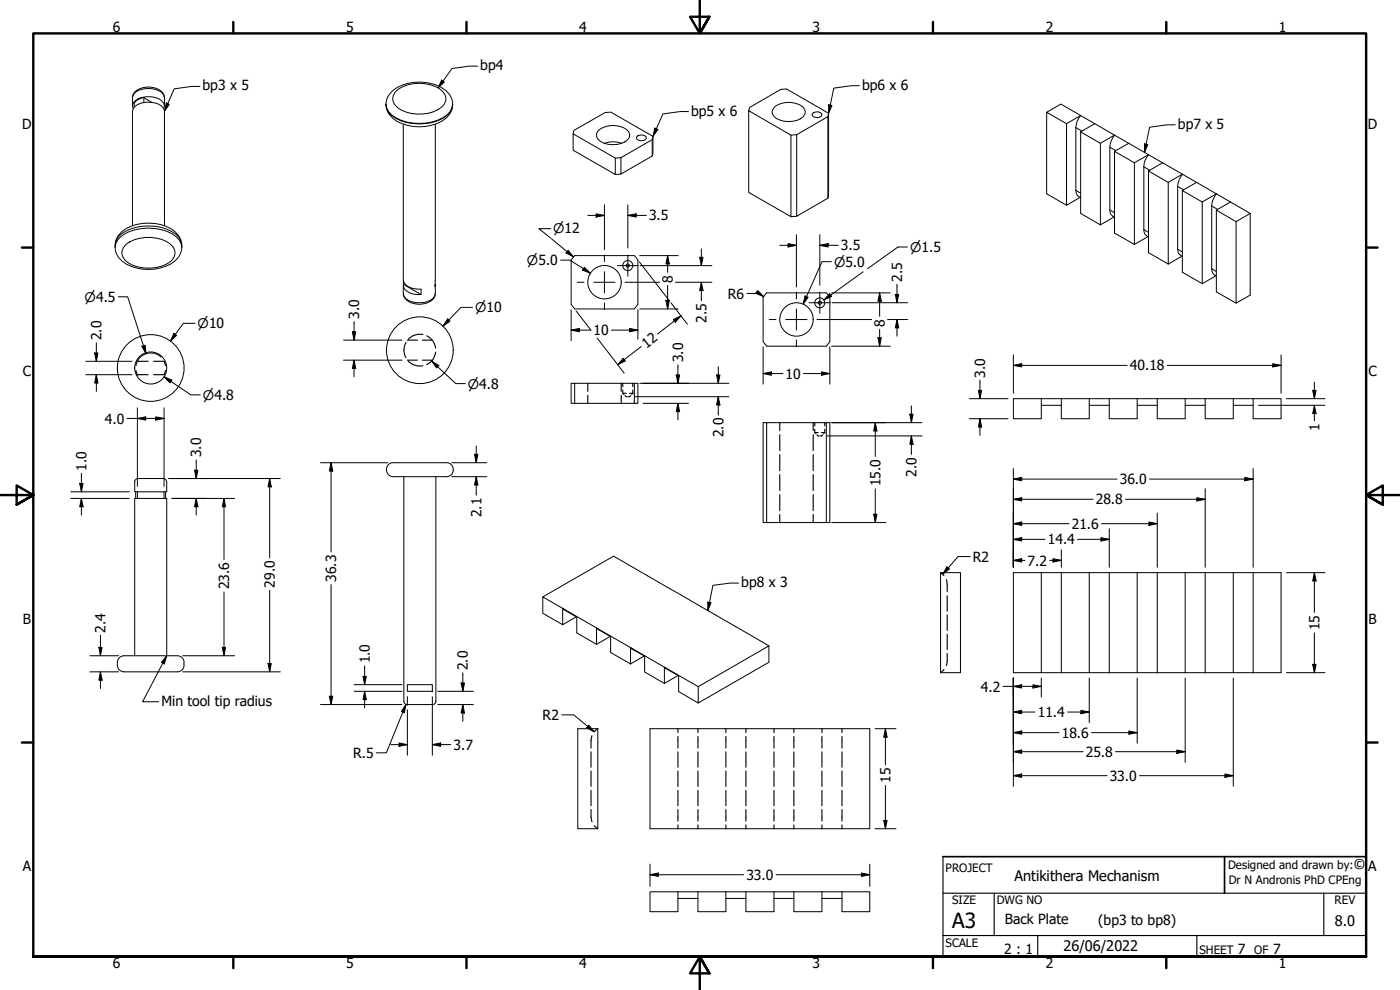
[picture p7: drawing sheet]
<svg xmlns="http://www.w3.org/2000/svg" width="420mm" height="297mm" viewBox="0 0 420 297" stroke-linecap="round" stroke-linejoin="round" font-family="sans-serif">
<defs><g id="words">
<text font-size="6.3" x="285.8" y="278.5">A3</text>
<g font-size="4.4">
<text x="406.2" y="260.8">©</text>
<text x="304.5" y="264.3">Antikithera Mechanism</text>
<text x="400.6" y="277.8">8.0</text>
<text x="319.2" y="285.4">26/06/2022</text>
</g>
<g font-size="4.2">
<text x="33.9" y="9.6">6</text>
<text x="103.8" y="9.6">5</text>
<text x="173.9" y="9.6">4</text>
<text x="243.8" y="9.6">3</text>
<text x="313.9" y="9.6">2</text>
<text x="383.8" y="9.6">1</text>
<text x="144.1" y="21">bp4</text>
<text x="60.8" y="27.1">bp3 x 5</text>
<text x="258.7" y="26.9">bp6 x 6</text>
<text x="207.4" y="34.7">bp5 x 6</text>
<text x="6.6" y="38.7">D</text>
<text x="353.5" y="38.6">bp7 x 5</text>
<text x="410.5" y="38.7">D</text>
<text x="194.8" y="66.2">3.5</text>
<text x="252.4" y="75.1">3.5</text>
<text x="201.9" y="84.8" transform="rotate(-90 201.9 84.8)">8</text>
<text x="218.4" y="89.6">R6</text>
<text x="270.7" y="84.5" transform="rotate(-90 270.7 84.5)">2.5</text>
<text x="107.8" y="95.7" transform="rotate(-90 107.8 95.7)">3.0</text>
<text x="178.1" y="100.6">10</text>
<text x="212" y="96.9" transform="rotate(-90 212 96.9)">2.5</text>
<text x="265.5" y="98" transform="rotate(-90 265.5 98)">8</text>
<text x="30.4" y="102.1" transform="rotate(-90 30.4 102.1)">2.0</text>
<text x="194" y="104.7" transform="rotate(-38 194 104.7)">12</text>
<text x="6.8" y="112.9">C</text>
<text x="205" y="108.7" transform="rotate(-90 205 108.7)">3.0</text>
<text x="235.8" y="113.6">10</text>
<text x="295.6" y="113.3" transform="rotate(-90 295.6 113.3)">3.0</text>
<text x="339.1" y="111.2">40.18</text>
<text x="410.7" y="112.9">C</text>
<text x="31.5" y="127.1">4.0</text>
<text x="217.1" y="131.2" transform="rotate(-90 217.1 131.2)">2.0</text>
<text x="396" y="129.4" transform="rotate(-90 396 129.4)">1</text>
<text x="60.4" y="137.2" transform="rotate(-90 60.4 137.2)">3.0</text>
<text x="26" y="141.2" transform="rotate(-90 26 141.2)">1.0</text>
<text x="275" y="143" transform="rotate(-90 275 143)">2.0</text>
<text x="264.2" y="145.9" transform="rotate(-90 264.2 145.9)">15.0</text>
<text x="336" y="145.3">36.0</text>
<text x="144.5" y="155.2" transform="rotate(-90 144.5 155.2)">2.1</text>
<text x="328.8" y="151.3">28.8</text>
<text x="321.6" y="158.7">21.6</text>
<text x="314.5" y="163.4">14.4</text>
<text x="292" y="168.6">R2</text>
<text x="308.4" y="169.7">7.2</text>
<text x="68.7" y="176.8" transform="rotate(-90 68.7 176.8)">23.6</text>
<text x="82.5" y="176.3" transform="rotate(-90 82.5 176.3)">29.0</text>
<text x="100.9" y="174.6" transform="rotate(-90 100.9 174.6)">36.3</text>
<text x="222.5" y="176.1">bp8 x 3</text>
<text x="6.9" y="187.2">B</text>
<text x="31.7" y="189.8" transform="rotate(-90 31.7 189.8)">2.4</text>
<text x="396" y="189.1" transform="rotate(-90 396 189.1)">15</text>
<text x="410.7" y="187.2">B</text>
<text x="111" y="199" transform="rotate(-90 111 199)">1.0</text>
<text x="140.4" y="201.1" transform="rotate(-90 140.4 201.1)">2.0</text>
<text x="294.4" y="207.5">4.2</text>
<text x="48.4" y="211.7">Min tool tip radius</text>
<text x="311.4" y="215.2">11.4</text>
<text x="162.9" y="216.1">R2</text>
<text x="318.6" y="221.3">18.6</text>
<text x="106" y="227.4">R.5</text>
<text x="136.1" y="224.9">3.7</text>
<text x="325.8" y="227.1">25.8</text>
<text x="267.2" y="234.9" transform="rotate(-90 267.2 234.9)">15</text>
<text x="333" y="234.3">33.0</text>
<text x="6.8" y="261.4">A</text>
<text x="224" y="264">33.0</text>
<text x="410.6" y="261.4">A</text>
<text x="301.6" y="277.4">Back Plate</text>
<text x="329.6" y="277.5">(bp3 to bp8)</text>
<text x="301.4" y="286.3">2 : 1</text>
<text x="371.5" y="286.2">7</text>
<text x="382.1" y="286.2">7</text>
<text x="33.9" y="290.5">6</text>
<text x="103.8" y="290.5">5</text>
<text x="173.9" y="290.5">4</text>
<text x="243.8" y="290.5">3</text>
<text x="313.9" y="290.5">2</text>
<text x="383.8" y="290.5">1</text>
</g>
<g font-size="4">
<text x="166" y="70">⌀12</text>
<text x="273.1" y="75.6">⌀1.5</text>
<text x="158.2" y="79.5">⌀5.0</text>
<text x="250.3" y="80">⌀5.0</text>
<text x="25.4" y="90.5">⌀4.5</text>
<text x="142.6" y="93.7">⌀10</text>
<text x="59.3" y="98.5">⌀10</text>
<text x="60.9" y="119.9">⌀4.8</text>
<text x="140.4" y="116.6">⌀4.8</text>
</g>
<g font-size="3.5">
<text x="283.8" y="261.7">PROJECT</text>
<text x="368.6" y="260.8">Designed and drawn by:</text>
<text x="368.8" y="265.3">Dr N Andronis PhD CPEng</text>
<text x="285.8" y="271.3">SIZE</text>
<text x="299.1" y="271.3">DWG NO</text>
<text x="400.5" y="271.3">REV</text>
<text x="283.8" y="284">SCALE</text>
<text x="360" y="286.2">SHEET</text>
<text x="376.4" y="286.2">OF</text>
</g>
</g></defs>
<!-- layer: Visible (ANSI) -->
<g fill="none" stroke="#000" stroke-width=".3">
<path d="M39.8 31.8a4.3 4.3 0 0 1 .9-4.5 6.4 6.4 0 0 1 8.2 .6l.5 1.4v2.5M40 32.6a2.15 2.15 0 0 1 1.4-2.9 7.2 7.2 0 0 1 7.2 .6l.5 .7 .3 .8-.3 .8M43.2 30.8v-1.5a4 4 0 0 0-2.9 1.7v1.2M43.2 29.3l2.3 1.4M117.9 27.2a13.7 13.7 0 0 1 15.9 0 5.4 5.4 0 0 1-1.3 9.2 14.1 14.1 0 0 1-14.6-.9 5.2 5.2 0 0 1 0-8.3zM121 37.3v46.7a3.2 3.2 0 0 0 2.7 2.5l2.7 .3v1.6M130.6 37.3v48.7v-.7M179.3 39.5a6.8 6.8 0 0 1 9.5 .2 2.16 2.16 0 0 1-1.3 2.9 7.4 7.4 0 0 1-8-.8l-.4-.8-.1-.8zM224.7 33.2l.3-1 9.3-5.4 1.8-.1 12.6 7.3v24.5l-.2 1M224.7 33.2l12.7 7.3v24.5l-12.7-7.3zM232.7 31.9a6.9 6.9 0 0 1 8.8 .9 2.13 2.13 0 0 1-1.3 2.8 7.3 7.3 0 0 1-8-.8 1.93 1.93 0 0 1 .5-2.9zM243.8 34.1a1.76 1.76 0 0 1 2.9 .4 1.82 1.82 0 0 1-3 .1z"/>
<path d="M248.7 34l-.2 1M314.1 33.7v24.5l6 3.4M320.1 37.1v24.5M324.3 34.7a6 6 0 0 0-1.4 3.6v18.8a2.06 2.06 0 0 0 1.4 2.2M324.3 34.7l-5.9-3.5-4.3 2.5 6 3.4M324.3 34.7l10.2 5.8M324.3 34.7l-4.2 2.4M324.3 39.6v24.4l5.9 3.5M324.3 39.6l5.9 3.4M328.5 37.1l-4.2 2.5M172 40.2l12.7 7.2v5l-12.7-7.3zM172 40.2l.2-1.1 9.4-5.3 1.7-.2 12.7 7.3v4.9l-.3 1"/>
<path d="M181.4 43a7.7 7.7 0 0 1 5.2 0M186.4 47.3l-1.7 .1M191.1 41.1a1.79 1.79 0 0 1 2.9 .3 1.79 1.79 0 0 1-3 .1zM195.7 41.9l-9.3 5.4v4.9l-1.7 .2M196 40.9l-.3 1v4.9l-9.3 5.4M239.1 40.4l9.4-5.4v24.5l-9.4 5.4zM239.1 40.4l-1.7 .1M324.2 59.2l-4.1 2.4M330.2 43v24.5M334.5 40.5a6.2 6.2 0 0 0-1.4 3.7v18.8a2.09 2.09 0 0 0 1.4 2.2M334.5 40.5l4.3 2.5M334.5 40.5l-4.3 2.5"/>
<path d="M334.5 45.4v24.5l5.9 3.4M334.5 45.4l5.9 3.4M338.8 43l5.9 3.4M338.8 43l-4.3 2.4M340.4 48.8v24.5M344.7 46.4a5.6 5.6 0 0 0-1.4 3.7v18.8a1.97 1.97 0 0 0 1.4 2.2M344.7 46.4l4.2 2.4M344.7 46.4l-4.3 2.4M344.7 51.3v24.5l5.9 3.4M344.7 51.3l5.9 3.4M348.9 48.8l5.9 3.5M348.9 48.8l-4.2 2.5"/>
<path d="M350.6 54.7v24.5M354.8 52.3a6.5 6.5 0 0 0-1.4 3.7v18.8a2.09 2.09 0 0 0 1.4 2.1M354.8 52.3l4.3 2.4M354.8 52.3l-4.2 2.4M354.8 57.2v24.5l6 3.4M354.8 57.2l6 3.4M359.1 54.7l10.2 5.9M359.1 54.7l-4.3 2.5M36.6 69.5a13.7 13.7 0 0 1 15.9 0 5.8 5.8 0 0 1-1.3 9.7 14.2 14.2 0 0 1-14.6-.9 5.8 5.8 0 0 1 0-8.8zM39.8 67.7v-34.3a3.2 3.2 0 0 1 2.7-2.5 6.2 6.2 0 0 1 6.6 1.7l.3 .8v34.3M172.5 76.7h17.9l1 1.3v13.3l-1 1.4h-17.9l-1.1-1.4v-13.3zM239.1 64.9l-1.7 .1"/>
<path d="M334.3 65.1l-4.1 2.4M344.6 71l-4.2 2.3M354.7 76.9l-4.1 2.3M360.8 60.6l4.2-2.4a6.5 6.5 0 0 0-1.4 3.6v18.8a2.1 2.1 0 0 0 1.4 2.2M360.8 60.6v24.5M365 63.1v24.5l6 3.4 4.2-2.5v-24.5M369.3 60.6l5.9 3.4-4.2 2.5-6-3.4M369.3 60.6l-4.3 2.5M371 66.5v24.5M121 85.6v2.5a4.3 4.3 0 0 0 4.9 3.2l1.7-.2a3.5 3.5 0 0 0 3-3v-2.5M121.1 85.3a2.42 2.42 0 0 0 1.8 2.5l1.1 .4 2.4 .2M121.1 84.3v1"/>
<path d="M121.1 85.3l5.3 3.1M229 89.2v13.3M229 89.2l1.1-1.4 17.9 .1 1 1.3v13.3l-1 1.4h-17.9l-1.1-1.4M364.9 82.7l-4.1 2.4M172.5 115h17.9v6h-17.9zM172.5 115h-1.1v6h1.1M190.4 115h1v6h-1M304.1 119.6h8.4v6h-8.4zM312.5 119.6h63.6M318.5 119.6v6h8.4v-6M332.9 119.6v6h8.4v-6M347.3 119.6v6h8.4v-6"/>
<path d="M361.7 119.6v6h8.4v-6M376.1 119.6h8.4v6h-8.4zM230.1 126.8h17.9v30h-17.9v-30h-1.1v30h1.1M248 126.8h1v30h-1M312.5 121.6h6M326.9 121.6h6M341.3 121.6h6M355.7 121.6h6M370.1 121.6h6M40.7 147.6v1.9M41.2 147.6v1.9M49.2 147.6v1.9"/>
<path d="M49.7 147.6v1.9M50 144.6v3h-9.6v-3a1 1 0 0 1 1-1h7.6a.99 .99 0 0 1 1 1M116 141v-.2a1.94 1.94 0 0 1 2-2h16a2.02 2.02 0 0 1 2 2.2M116 141a2.01 2.01 0 0 0 2 2h16a2.01 2.01 0 0 0 2-2M121.2 143v67.4M130.8 143v67.4M162.9 179.1l21.2-12.2 46.7 26.9v4.9l-21.3 12.2M162.9 179.1l6 3.4v4.9l-6-3.4zM282.3 171.8h5.9v30h-5.9zM304.1 171.8h80.4v30h-80.4zM312.5 171.8v30M318.5 171.8v30"/>
<path d="M326.9 171.8v30M332.9 171.8v30M341.3 171.8v30M347.3 171.8v30M355.7 171.8v30M361.7 171.8v30M370.1 171.8v30M376.1 171.8v30M40.4 196.8v-47.3h9.6v47.3M53.2 196.8h-16a2.45 2.45 0 0 0-2 2.4 2.45 2.45 0 0 0 2 2.4h16M53.2 196.8a2.36 2.36 0 0 1 2 3.3 2.01 2.01 0 0 1-2 1.5M173 185.1l-4.1 2.3"/>
<path d="M173.1 185l-4.2-2.5 4.2 2.7M173.1 185l5.9 3.4v4.9M173.1 185v4.9l5.9 3.4M183.1 191l-4.1 2.3M183.3 190.9l-4.3-2.5 4.3 2.6M183.3 190.9l5.9 3.4v4.9M183.3 190.9v4.9l5.9 3.4M193.3 196.8l-4.1 2.4M193.5 196.8l-4.3-2.5 4.3 2.6M193.5 196.8l5.9 3.4v4.8M193.5 196.8v4.8l5.9 3.4M230.8 193.8l-21.3 12.2"/>
<path d="M121.2 210.4a.99 .99 0 0 0 1 1h7.6a1 1 0 0 0 1-1M122.3 205.4h7.5v2h-7.5zM173.4 218.6h6v30.1h-6zM195.1 218.6h65.9v30.1h-65.9zM203.5 202.7l-4.1 2.3M203.7 202.6l-4.3-2.4 4.3 2.6M203.7 202.6l5.8 3.4v4.9l-5.8-3.4zM195.1 267.6h8.4v5.9h-8.4zM203.5 269.6h6M203.5 267.6h49.2M209.5 267.6v5.9h8.3v-5.9M217.8 269.6h6.1"/>
<path d="M223.9 267.6v5.9h8.4v-5.9M232.3 269.6h6M238.3 267.6v5.9h8.4v-5.9M246.7 269.6h6M252.7 267.6h8.3v5.9h-8.3z"/>
<circle cx="188.4" cy="79.7" r=".49"/>
<circle cx="188.4" cy="79.7" r="1.5"/>
<circle cx="181.4" cy="84.7" r="5"/>
<circle cx="239" cy="95.8" r="5"/>
<circle cx="246" cy="90.9" r=".49"/>
<circle cx="246" cy="90.9" r="1.5"/>
<circle cx="45.2" cy="110.4" r="4.8"/>
<circle cx="45.2" cy="110.4" r="10"/>
<circle cx="126" cy="105.1" r="10"/>
</g>
<!-- layer: Hidden (ANSI) -->
<g fill="none" stroke="#000" stroke-width=".34">
<path d="M40.8 111.1l.4 1.4M41.2 108.4h3.2M41.2 108.4l-.4 1.3M41.2 112.4h3.2M46.1 108.4h3.1l.5 1.3M49.7 111.1l-.5 1.3h-3.1M121.8 102.8a4.4 4.4 0 0 0 0 4.5M122.3 102.1h3M122.3 108.1h3M122.6 108.3a4.5 4.5 0 0 0 4.3 1.5M126.7 102.1h3.1M126.7 108.1h3.1"/>
<path d="M126.9 100.4a4.6 4.6 0 0 0-4.3 1.4M128.1 100.7a4.6 4.6 0 0 1 2.6 3.8M130.7 105.6a4.6 4.6 0 0 1-2.6 3.8M176.4 115v2.4M176.4 118.6v2.4M186.4 115v2.4M186.4 118.6v2.4M186.9 118h1M186.9 118l.3 .3M186.9 115v1M186.9 117v1M187.6 118.7l.3 .3h.4"/>
<path d="M188.9 118h1M189.2 118.7l-.3 .3h-.3M189.9 118l-.3 .3M189.9 115v1M189.9 117v1M234 126.8v2.4M234 130.4v4.8M234 136.4v4.8M244.1 126.8v2.4M244.1 130.4v4.8M244.1 136.4v4.8M244.5 129.8h1"/>
<path d="M244.5 129.8l.4 .3M244.5 126.8v1M244.5 128.8v1M245.2 130.5l.3 .3h.4M246.5 129.8h1M246.9 130.5l-.4 .3h-.3M247.5 129.8l-.3 .3M247.5 126.8v1M247.5 128.8v1M234 142.4v4.8M234 148.4v4.8M234 154.4v2.4"/>
<path d="M244.1 142.4v4.8M244.1 148.4v4.8M244.1 154.4v2.4M282.3 171.8l1 .9M284 173.9l.3 1.4v2.3M284.3 178.8v4.6M284.3 196v2.4l-.3 1.3M284.3 184.5v4.6M284.3 190.3v4.6M179.4 218.6l-1 1M203.5 218.6v1.2M209.5 218.6v1.2"/>
<path d="M217.8 218.6v1.2M223.9 218.6v1.2M232.3 218.6v1.2M238.3 218.6v1.2M246.7 218.6v1.2M252.7 218.6v1.2M283.3 200.9l-1 .9M177.4 225.6v4.6M177.4 231.3v4.7M177.4 237.1v4.7M177.7 220.8l-.3 1.3v2.3M203.5 221v3.4"/>
<path d="M203.5 225.6v4.6M203.5 231.3v4.7M203.5 237.1v4.7M209.5 221v3.4M209.5 225.6v4.6M209.5 231.3v4.7M209.5 237.1v4.7M217.8 221v3.4M217.8 225.6v4.6M217.8 231.3v4.7M217.8 237.1v4.7M223.9 221v3.4"/>
<path d="M223.9 225.6v4.6M223.9 231.3v4.7M223.9 237.1v4.7M232.3 221v3.4M232.3 225.6v4.6M232.3 231.3v4.7M232.3 237.1v4.7M238.3 221v3.4M238.3 225.6v4.6M238.3 231.3v4.7M238.3 237.1v4.7M246.7 221v3.4"/>
<path d="M246.7 225.6v4.6M246.7 231.3v4.7M246.7 237.1v4.7M252.7 221v3.4M252.7 225.6v4.6M252.7 231.3v4.7M252.7 237.1v4.7M177.4 242.9v2.3l.3 1.3M178.4 247.8l1 .9M203.5 242.9v3.5M203.5 247.5v1.2M209.5 242.9v3.5"/>
<path d="M209.5 247.5v1.2M217.8 242.9v3.5M217.8 247.5v1.2M223.9 242.9v3.5M223.9 247.5v1.2M232.3 242.9v3.5M232.3 247.5v1.2M238.3 242.9v3.5M238.3 247.5v1.2M246.7 242.9v3.5M246.7 247.5v1.2M252.7 242.9v3.5"/>
<path d="M252.7 247.5v1.2"/>
</g>
<g fill="#000">
<circle cx="41.2" cy="112.5" r=".17"/>
<circle cx="41.2" cy="108.4" r=".17"/>
</g>
<!-- layer: Visible Narrow (ANSI) -->
<g fill="none" stroke="#000" stroke-width=".3">
<path d="M39.8 29.3a3.1 3.1 0 0 1 2.7-2.5 6.2 6.2 0 0 1 6.6 1.7l.3 .8M115.8 31.4a4.9 4.9 0 0 0 3 4.1 15 15 0 0 0 15.4-.9l.9-1 .5-1.1 .2-1.1M115.8 31.3a4.9 4.9 0 0 0 3 4 15.2 15.2 0 0 0 15.4-.8l.9-1 .5-1.1 .2-1.1M118.7 27.6a11.3 11.3 0 0 1 14.1-.2 3.3 3.3 0 0 1-1.3 5.5 12.1 12.1 0 0 1-12.2-.6 3.1 3.1 0 0 1-.6-4.7zM322.9 38.3l1.8 1M322.9 57.1l1.4 .8M333.1 44.2l1.8 1M343.3 50.1l1.8 1M353.4 56l1.8 1M34.5 73.6a5 5 0 0 1 3-4.1 15.2 15.2 0 0 1 15.4 .8l.9 1.1 .6 1.1 .2 1.1M34.5 74.2a5 5 0 0 1 3-4.1 15.1 15.1 0 0 1 15.4 .9l.9 1 .6 1.1 .2 1.1M37.8 73.3a11.8 11.8 0 0 1 13.3-.1 3.2 3.2 0 0 1-.3 5.6 11.9 11.9 0 0 1-13.2-.7 3.1 3.1 0 0 1 .2-4.8z"/>
<path d="M333.1 63l1.4 .8M343.3 68.9l1.4 .8M353.4 74.8l1.4 .8M363.6 61.8l1.8 1.1M121 88.1a3.1 3.1 0 0 0 2.9 2.5 6.1 6.1 0 0 0 6.5-1.7l.2-.8M363.6 80.6l1.4 .9"/>
</g>
<!-- layer: Border (ANSI) -->
<g fill="none" stroke="#000" stroke-width=".72">
<path d="M70 6.6v3.4M140 6.6v3.4M210 0v10l-2.9-5h5.8l-2.9 5 2.9-5M280 6.6v3.4M350 6.6v3.4M6.6 74.3h3.4M410 74.3h3.4M0 148.5h10l-5-2.8v5.7l5-2.9-5 2.9M420 148.5h-10l5-2.8v5.7l-5-2.9 5 2.9M6.6 222.8h3.4M410 222.8h3.4M10 287v-277h400v277h-400h400"/>
<path d="M70 287v3.5M140 287v3.5M212.9 292l-2.9-5 2.9 5h-5.8l2.9-5v10M280 287v3.5M350 287v3.5"/>
</g>
<!-- layer: Title (ANSI) -->
<path d="M283 257h127v30h-127M367.5 257v11" fill="none" stroke="#000" stroke-width=".51"/>
<path d="M283 257v30M283 268h127M298.4 268v12.7M397.3 268v12.7M283 280.7h127M311.4 280.7v6.3M359.2 280.7v6.3" fill="none" stroke="#000" stroke-width=".34"/>
<!-- layer: Symbol (ANSI) -->
<g fill="none" stroke="#000" stroke-width=".3">
<path d="M143.3 19.8h-2.5l-5.2 .8-4.1 5.8M49.9 30.9l.9 .4-1.4 2.1zM60 25.9h-2.5l-5.2 .8-2.9 6.7M132.5 24l.8 .6-1.8 1.8zM196.5 38.4l.9 .4-1.4 2.1zM206.6 33.5h-2.5l-5.2 .7-2.9 6.7M248.7 31.4l1 .3-1 2.3zM257.9 25.7h-2.5l-5.2 .7-1.5 7.6M352.7 37.5h-2.5l-5.2 .7-1.5 7.5M343.5 43.2l1 .2-1 2.3zM221.7 174.9h-2.5l-5.2 .7-1.6 7.6M50 196.8l-.7 2.4-.9-.5z"/>
<path d="M50 196.8l-7.2 13.8h4.8M212.4 180.7l1 .1-1 2.4z"/>
</g>
<g fill="#000">
<path d="M49.9 30.9l.9 .4-1.4 2.1z" fill-rule="evenodd"/>
<path d="M132.5 24l.8 .6-1.8 1.8z" fill-rule="evenodd"/>
<path d="M196.5 38.4l.9 .4-1.4 2.1z" fill-rule="evenodd"/>
<path d="M248.7 31.4l1 .3-1 2.3z" fill-rule="evenodd"/>
<path d="M343.5 43.2l1 .2-1 2.3z" fill-rule="evenodd"/>
<path d="M50 196.8l-.7 2.4-.9-.5z" fill-rule="evenodd"/>
<path d="M212.4 180.7l1 .1-1 2.4z" fill-rule="evenodd"/>
</g>
<!-- layer: Dimension (ANSI) -->
<g fill="none" stroke="#000" stroke-width=".3">
<path d="M165.3 68.6h-3.5l3.5 2.8M165.5 71.6l6.6 5.5M168.2 78h2.9l6.1 4M170.5 75.1l1.6 2-2.2-1.2zM176.4 64.6h5M178.9 64.2l2.5 .4-2.5 .5zM181.4 61.5v13.4M188.4 64.6l2.5-.4v.9zM188.4 64.6h5.6M188.4 61.5v12.9M191.9 78.6l9 11.7M192 76.7h11.5"/>
<path d="M192.1 79.7h21.6M200.4 76.7l.5 2.5h-1zM200.4 76.7v5M210 77.2h1l-.5 2.5zM210.5 74.7v5M234 73.6h5M236.5 73.1l2.5 .5-2.5 .5zM239 70.4v15.7M246 73.6l2.5-.5v1zM246 73.6h5.6M246 70.4v15.2M249.5 78.5h-2.8l-5.7 12.8"/>
<path d="M272.3 74.1h-2.8l-9.2 6.5M35.5 89.1h2.8l5.5 17M58.5 97h-3.5l-3.9 5.3M105.7 99.6h1.1l-.5 2.5zM106.3 96.5v5.6M134.3 95.7l.7 .7-2.1 1.5zM141.8 92.2h-3.5l-5.4 5.7M171.4 99l2.5-.5v1.1zM171.4 92.9v9.3M172.9 93.3l4.4 5.7h-5.9M175.4 80.2l1.8 1.8-2.4-.9zM183.5 99h7.9"/>
<path d="M188.9 98.5l2.5 .5-2.5 .6zM189.6 84.7h8.4M191.4 92.9v8.9M192 92.7h11.5M199.9 90.2h1l-.5 2.5zM200.4 85.6v7.1M201.4 90.9l4.9 6.4M202.1 95.9l2.2-1.1-1.6 1.9zM202.7 84.7h11M204.3 94.8l-7 5.4M210.5 84.7l.5 2.5h-1zM210.5 84.7v5.5"/>
<path d="M224.2 88h3.6l-.7-.4 2.1 1.4M227.4 87.2l1.8 1.8-2.4-1zM241.6 88.8l.9 .4-1.5 2.1zM247.2 95.9h14.4M249 88.1l.6 .8-2.3 1.1zM249.6 87.9h17.6M249.7 90.8h22.7M259 81.6l-11.7 8.4M264 87.9l.5 2.5h-1zM264 87.9v7M264 98.8v5.1M266.4 95.9h6"/>
<path d="M268.7 88.3h1l-.5 2.5zM269.2 95.9l.5 2.5h-1zM269.2 85.3v5.5M269.2 95.9v5M25.7 112.4h13.9M25.7 108.4h13.9M28.4 105.9h1l-.5 2.5zM28.9 112.4l.5 2.5h-1zM28.9 102.9v5.5M28.9 112.4v5M42.6 103.9l1-.3 .2 2.5zM48.3 107.1a4.5 4.5 0 0 0-6.9 .9"/>
<path d="M49.2 113.1l2.4 .9-.6 .9zM49.2 113.1l8.1 5.4h2.8M52.2 100l.8 .6-1.9 1.7zM103.1 102.1h17.5M103.1 108.1h17.5M106.3 108.1l.5 2.5h-1.1zM106.3 108.1v5M129.5 108.3l2.2 1.4-.7 .7zM129.5 108.3l7.3 6.8h2.9M179.2 101.4l8.1 10.6M187 107.5l.7 .8-2.3 1.1zM190.5 119h28.2"/>
<path d="M192 115h26.7M192.4 104l-7 5.4M202.9 112.5h1.1l-.5 2.5zM203.5 109.5v5.5M215.1 112.5h1l-.5 2.5zM215.6 119l.5 2.5h-1zM215.6 110v5M215.6 119v5.6M229 112.1l2.5-.5v1zM229 112.1h5.9M229 104.1v11.2M241.1 112.1h7.9"/>
<path d="M246.5 111.6l2.5 .5-2.5 .5zM249 104.1v11.2M249.6 103.9h17.6M263.5 101.3h1l-.5 2.6zM290.9 119.6h11.6M293.6 117.1h1l-.5 2.5zM294.1 114v5.6M304.1 109.6l2.5-.5v1zM304.1 109.6h34.2M304.1 106.5v11.5M350.3 109.6h34.2M382 109.1l2.5 .5-2.5 .5z"/>
<path d="M384.5 106.5v11.5M386.1 119.6h11.5M394 117.1h1l-.5 2.5zM394.5 114.6v5M38.1 125.5h11.1M41.2 125.5l2.5-.4v1zM41.2 122.4v23.6M46.7 125.1l2.5 .4-2.5 .6zM49.2 122.4v23.6M58.9 138v5.6M96.2 138.8h20.2M99.4 138.8l.5 2.5h-1.1z"/>
<path d="M99.4 138.8v26.8M135.6 138.8h10.5M142.4 136.3h1l-.5 2.5zM142.9 133.8v5M193 121h13.6M203.5 121l.5 2.5h-1.1zM203.5 121v5M248.1 130.8h28.6M249.6 126.8h27.1M262.7 126.8l.5 2.5h-1zM262.7 126.8v10.1M273 124.3h1l-.5 2.5z"/>
<path d="M273.5 130.8l.5 2.5h-1zM273.5 121.8v5M273.5 130.8v5.5M290.9 125.6h11.6M294.1 125.6l.5 2.5h-1zM294.1 125.6v5M377.7 121.6h19.9M394.5 121.6l.5 2.5h-1zM394.5 121.6v4.7M21.3 149.5h17.5M21.3 147.6h17.5M23.9 145.1h1l-.5 2.5z"/>
<path d="M24.4 149.5l.5 2.5h-1zM24.4 142v5.6M24.4 149.5v5M50.6 143.6h33.5M51.6 149.5h18.8M58.4 141.1h1l-.5 2.5zM58.9 149.5l.5 2.5h-1zM58.9 149.5v5M67.2 149.5l.5 2.5h-1zM67.2 149.5v18.4M80.9 143.6l.5 2.5h-1zM80.9 143.6v23.8"/>
<path d="M135.6 143h10.5M142.9 143l.5 2.5h-1zM142.9 143v5.6M249.6 156.8h16.3M262.2 154.3h1l-.5 2.5zM262.7 146.7v10.1M304.1 157.1l2.5-.5v1zM304.1 149.8l2.5-.5v1zM304.1 143.7l2.5-.5v1.1zM304.1 140.6v29.6M304.1 157.1h16.7M304.1 149.8h23.9"/>
<path d="M304.1 143.7h31.1M330.6 157.1h16.7M332.9 158.7v11.5M337.8 149.8h23.9M344.8 156.6l2.5 .5-2.5 .5zM345 143.7h31.1M347.3 154v16.2M359.2 149.3l2.5 .5-2.5 .5zM361.7 146.6v23.6M373.6 143.2l2.5 .5-2.5 .6zM376.1 140.6v29.6M67.2 177.6v19.2"/>
<path d="M80.9 177.1v24.5M99.4 175.4v36M284.2 170.1l.7 .6-2 1.6zM291.2 167h-3.7l-4.6 5.3M304.1 168.1l2.5-.5v1zM304.1 161.8l2.5-.5v1zM304.1 168.1h3.5M304.1 161.8h9.5M315 168.1h3.5M316 167.6l2.5 .5-2.5 .5zM318.5 165v5.2M323.4 161.8h9.5"/>
<path d="M330.4 161.3l2.5 .5-2.5 .5zM386.1 171.8h11.5M394.5 171.8l.5 2.5h-1zM394.5 171.8v12M27 196.8h8.6M29.7 194.3h.9l-.5 2.5zM30.1 190.6v6.2M54.8 196.8h15.6M66.7 194.3h1l-.5 2.5zM80.4 199.1h1l-.5 2.5zM109.4 199.8v5.6M394 199.3h1l-.5 2.5z"/>
<path d="M394.5 189.9v11.9M27 201.6h8.6M30.1 201.6l.5 2.5h-.9zM30.1 201.6v5M54.8 201.6h29.3M96.2 211.4h24.4M98.8 208.9h1.1l-.5 2.5zM106.3 207.4h14.3M106.3 205.4h14.3M109 202.9h.9l-.5 2.5zM109.4 207.4l.5 2.5h-.9zM109.4 207.4v5"/>
<path d="M121.8 211.4l-.4 2.5-1-.4zM121.8 211.4l-5.8 14.5h-3.1M122.3 209v2.6M122.3 213v13.6M129.8 209v17.6M131.4 207.4h10.7M131.4 211.4h10.7M138.4 204.9h1l-.5 2.5zM138.9 211.4l.5 2.5h-1zM138.9 201.9v5.5M138.9 211.4v5M168.6 214.5h3.6l6.1 5.1"/>
<path d="M176.7 217.6l1.6 2-2.2-1.2zM262.6 218.6h6.3M265.7 218.6l.5 2.6h-1zM265.7 218.6v10.9M301 205.9h11.5M304.1 205.9l2.5-.4v.9zM304.1 213.6l2.5-.5v1.1zM304.1 219.8l2.5-.5v1zM304.1 203.4v32.5M304.1 213.6h6.5M304.1 219.8h13.7M310 205.5l2.5 .4-2.5 .5z"/>
<path d="M312.5 203.4v5.7M320.4 213.6h6.5M324.4 213.1l2.5 .5-2.5 .6zM326.9 203.4v13.4M327.6 219.8h13.7M338.8 219.3l2.5 .5-2.5 .5zM341.3 203.4v19.6M355.7 203.4v25.3M370.1 203.4v32.5M386.1 201.8h11.5M117.3 223.4h5M119.8 222.9l2.5 .5-2.5 .5z"/>
<path d="M129.8 223.4l2.4-.5v1zM129.8 223.4h5.5M265.7 235.7v13M304.1 225.5l2.5-.5v1zM304.1 232.7l2.5-.5v1zM304.1 225.5h20.9M304.1 232.7h28.1M334.8 225.5h20.9M342 232.7h28.1M353.2 225l2.5 .5-2.5 .5zM367.6 232.2l2.5 .5-2.5 .5zM195.1 259.3v6.7"/>
<path d="M261 259.3v6.7M262.6 248.7h6.3M265.2 246.2h1l-.5 2.5zM195.1 262.5l2.5-.6v1.1zM195.1 262.5h28.1M232.9 262.5h28.1M258.5 261.9l2.5 .6-2.5 .5z"/>
</g>
<g fill="#000">
<path d="M170.5 75.1l1.6 2-2.2-1.2z" fill-rule="evenodd"/>
<path d="M178.9 64.2l2.5 .4-2.5 .5z" fill-rule="evenodd"/>
<path d="M188.4 64.6l2.5-.4v.9z" fill-rule="evenodd"/>
<path d="M200.4 76.7l.5 2.5h-1z" fill-rule="evenodd"/>
<path d="M210 77.2h1l-.5 2.5z" fill-rule="evenodd"/>
<path d="M236.5 73.1l2.5 .5-2.5 .5z" fill-rule="evenodd"/>
<path d="M246 73.6l2.5-.5v1z" fill-rule="evenodd"/>
<path d="M105.7 99.6h1.1l-.5 2.5z" fill-rule="evenodd"/>
<path d="M134.3 95.7l.7 .7-2.1 1.5z" fill-rule="evenodd"/>
<path d="M171.4 99l2.5-.5v1.1z" fill-rule="evenodd"/>
<path d="M175.4 80.2l1.8 1.8-2.4-.9z" fill-rule="evenodd"/>
<path d="M188.9 98.5l2.5 .5-2.5 .6z" fill-rule="evenodd"/>
<path d="M199.9 90.2h1l-.5 2.5z" fill-rule="evenodd"/>
<path d="M202.1 95.9l2.2-1.1-1.6 1.9z" fill-rule="evenodd"/>
<path d="M210.5 84.7l.5 2.5h-1z" fill-rule="evenodd"/>
<path d="M227.4 87.2l1.8 1.8-2.4-1z" fill-rule="evenodd"/>
<path d="M241.6 88.8l.9 .4-1.5 2.1z" fill-rule="evenodd"/>
<path d="M249 88.1l.6 .8-2.3 1.1z" fill-rule="evenodd"/>
<path d="M264 87.9l.5 2.5h-1z" fill-rule="evenodd"/>
<path d="M268.7 88.3h1l-.5 2.5z" fill-rule="evenodd"/>
<path d="M269.2 95.9l.5 2.5h-1z" fill-rule="evenodd"/>
<path d="M28.4 105.9h1l-.5 2.5z" fill-rule="evenodd"/>
<path d="M28.9 112.4l.5 2.5h-1z" fill-rule="evenodd"/>
<path d="M42.6 103.9l1-.3 .2 2.5z" fill-rule="evenodd"/>
<path d="M49.2 113.1l2.4 .9-.6 .9z" fill-rule="evenodd"/>
<path d="M52.2 100l.8 .6-1.9 1.7z" fill-rule="evenodd"/>
<path d="M106.3 108.1l.5 2.5h-1.1z" fill-rule="evenodd"/>
<path d="M129.5 108.3l2.2 1.4-.7 .7z" fill-rule="evenodd"/>
<path d="M187 107.5l.7 .8-2.3 1.1z" fill-rule="evenodd"/>
<path d="M202.9 112.5h1.1l-.5 2.5z" fill-rule="evenodd"/>
<path d="M215.1 112.5h1l-.5 2.5z" fill-rule="evenodd"/>
<path d="M229 112.1l2.5-.5v1z" fill-rule="evenodd"/>
<path d="M246.5 111.6l2.5 .5-2.5 .5z" fill-rule="evenodd"/>
<path d="M263.5 101.3h1l-.5 2.6z" fill-rule="evenodd"/>
<path d="M293.6 117.1h1l-.5 2.5z" fill-rule="evenodd"/>
<path d="M304.1 109.6l2.5-.5v1z" fill-rule="evenodd"/>
<path d="M382 109.1l2.5 .5-2.5 .5z" fill-rule="evenodd"/>
<path d="M394 117.1h1l-.5 2.5z" fill-rule="evenodd"/>
<path d="M41.2 125.5l2.5-.4v1z" fill-rule="evenodd"/>
<path d="M46.7 125.1l2.5 .4-2.5 .6z" fill-rule="evenodd"/>
<path d="M142.4 136.3h1l-.5 2.5z" fill-rule="evenodd"/>
<path d="M203.5 121l.5 2.5h-1.1z" fill-rule="evenodd"/>
<path d="M215.6 119l.5 2.5h-1z" fill-rule="evenodd"/>
<path d="M262.7 126.8l.5 2.5h-1z" fill-rule="evenodd"/>
<path d="M273 124.3h1l-.5 2.5z" fill-rule="evenodd"/>
<path d="M273.5 130.8l.5 2.5h-1z" fill-rule="evenodd"/>
<path d="M294.1 125.6l.5 2.5h-1z" fill-rule="evenodd"/>
<path d="M394.5 121.6l.5 2.5h-1z" fill-rule="evenodd"/>
<path d="M23.9 145.1h1l-.5 2.5z" fill-rule="evenodd"/>
<path d="M24.4 149.5l.5 2.5h-1z" fill-rule="evenodd"/>
<path d="M58.4 141.1h1l-.5 2.5z" fill-rule="evenodd"/>
<path d="M58.9 149.5l.5 2.5h-1z" fill-rule="evenodd"/>
<path d="M67.2 149.5l.5 2.5h-1z" fill-rule="evenodd"/>
<path d="M80.9 143.6l.5 2.5h-1z" fill-rule="evenodd"/>
<path d="M99.4 138.8l.5 2.5h-1.1z" fill-rule="evenodd"/>
<path d="M142.9 143l.5 2.5h-1z" fill-rule="evenodd"/>
<path d="M262.2 154.3h1l-.5 2.5z" fill-rule="evenodd"/>
<path d="M304.1 157.1l2.5-.5v1z" fill-rule="evenodd"/>
<path d="M304.1 149.8l2.5-.5v1z" fill-rule="evenodd"/>
<path d="M304.1 143.7l2.5-.5v1.1z" fill-rule="evenodd"/>
<path d="M344.8 156.6l2.5 .5-2.5 .5z" fill-rule="evenodd"/>
<path d="M359.2 149.3l2.5 .5-2.5 .5z" fill-rule="evenodd"/>
<path d="M373.6 143.2l2.5 .5-2.5 .6z" fill-rule="evenodd"/>
<path d="M284.2 170.1l.7 .6-2 1.6z" fill-rule="evenodd"/>
<path d="M304.1 168.1l2.5-.5v1z" fill-rule="evenodd"/>
<path d="M304.1 161.8l2.5-.5v1z" fill-rule="evenodd"/>
<path d="M316 167.6l2.5 .5-2.5 .5z" fill-rule="evenodd"/>
<path d="M330.4 161.3l2.5 .5-2.5 .5z" fill-rule="evenodd"/>
<path d="M394.5 171.8l.5 2.5h-1z" fill-rule="evenodd"/>
<path d="M29.7 194.3h.9l-.5 2.5z" fill-rule="evenodd"/>
<path d="M66.7 194.3h1l-.5 2.5z" fill-rule="evenodd"/>
<path d="M80.4 199.1h1l-.5 2.5z" fill-rule="evenodd"/>
<path d="M394 199.3h1l-.5 2.5z" fill-rule="evenodd"/>
<path d="M30.1 201.6l.5 2.5h-.9z" fill-rule="evenodd"/>
<path d="M98.8 208.9h1.1l-.5 2.5z" fill-rule="evenodd"/>
<path d="M109 202.9h.9l-.5 2.5z" fill-rule="evenodd"/>
<path d="M109.4 207.4l.5 2.5h-.9z" fill-rule="evenodd"/>
<path d="M121.8 211.4l-.4 2.5-1-.4z" fill-rule="evenodd"/>
<path d="M138.4 204.9h1l-.5 2.5z" fill-rule="evenodd"/>
<path d="M138.9 211.4l.5 2.5h-1z" fill-rule="evenodd"/>
<path d="M176.7 217.6l1.6 2-2.2-1.2z" fill-rule="evenodd"/>
<path d="M304.1 205.9l2.5-.4v.9z" fill-rule="evenodd"/>
<path d="M304.1 213.6l2.5-.5v1.1z" fill-rule="evenodd"/>
<path d="M304.1 219.8l2.5-.5v1z" fill-rule="evenodd"/>
<path d="M310 205.5l2.5 .4-2.5 .5z" fill-rule="evenodd"/>
<path d="M324.4 213.1l2.5 .5-2.5 .6z" fill-rule="evenodd"/>
<path d="M119.8 222.9l2.5 .5-2.5 .5z" fill-rule="evenodd"/>
<path d="M129.8 223.4l2.4-.5v1z" fill-rule="evenodd"/>
<path d="M265.7 218.6l.5 2.6h-1z" fill-rule="evenodd"/>
<path d="M304.1 225.5l2.5-.5v1z" fill-rule="evenodd"/>
<path d="M304.1 232.7l2.5-.5v1z" fill-rule="evenodd"/>
<path d="M338.8 219.3l2.5 .5-2.5 .5z" fill-rule="evenodd"/>
<path d="M353.2 225l2.5 .5-2.5 .5z" fill-rule="evenodd"/>
<path d="M367.6 232.2l2.5 .5-2.5 .5z" fill-rule="evenodd"/>
<path d="M265.2 246.2h1l-.5 2.5z" fill-rule="evenodd"/>
<path d="M195.1 262.5l2.5-.6v1.1z" fill-rule="evenodd"/>
<path d="M258.5 261.9l2.5 .6-2.5 .5z" fill-rule="evenodd"/>
</g>
<!-- layer: Center Mark (ANSI) -->
<g fill="none" stroke="#000" stroke-width=".3">
<path d="M181.4 76.5v2M185.3 79.7h6.3M188.4 76.5v6.4M173.2 84.7h2.1M178.2 84.7h6.4M181.4 81.5v6.4M181.4 90.9v2M187.6 84.7h2M230.8 95.9h2.1M235.8 95.9h6.4M239 87.7v2M239 92.7v6.3"/>
<path d="M242.9 90.8h6.3M245.2 95.9h2M246 87.7v6.3M239 102v2"/>
</g>
<use href="#words"/>
</svg>
